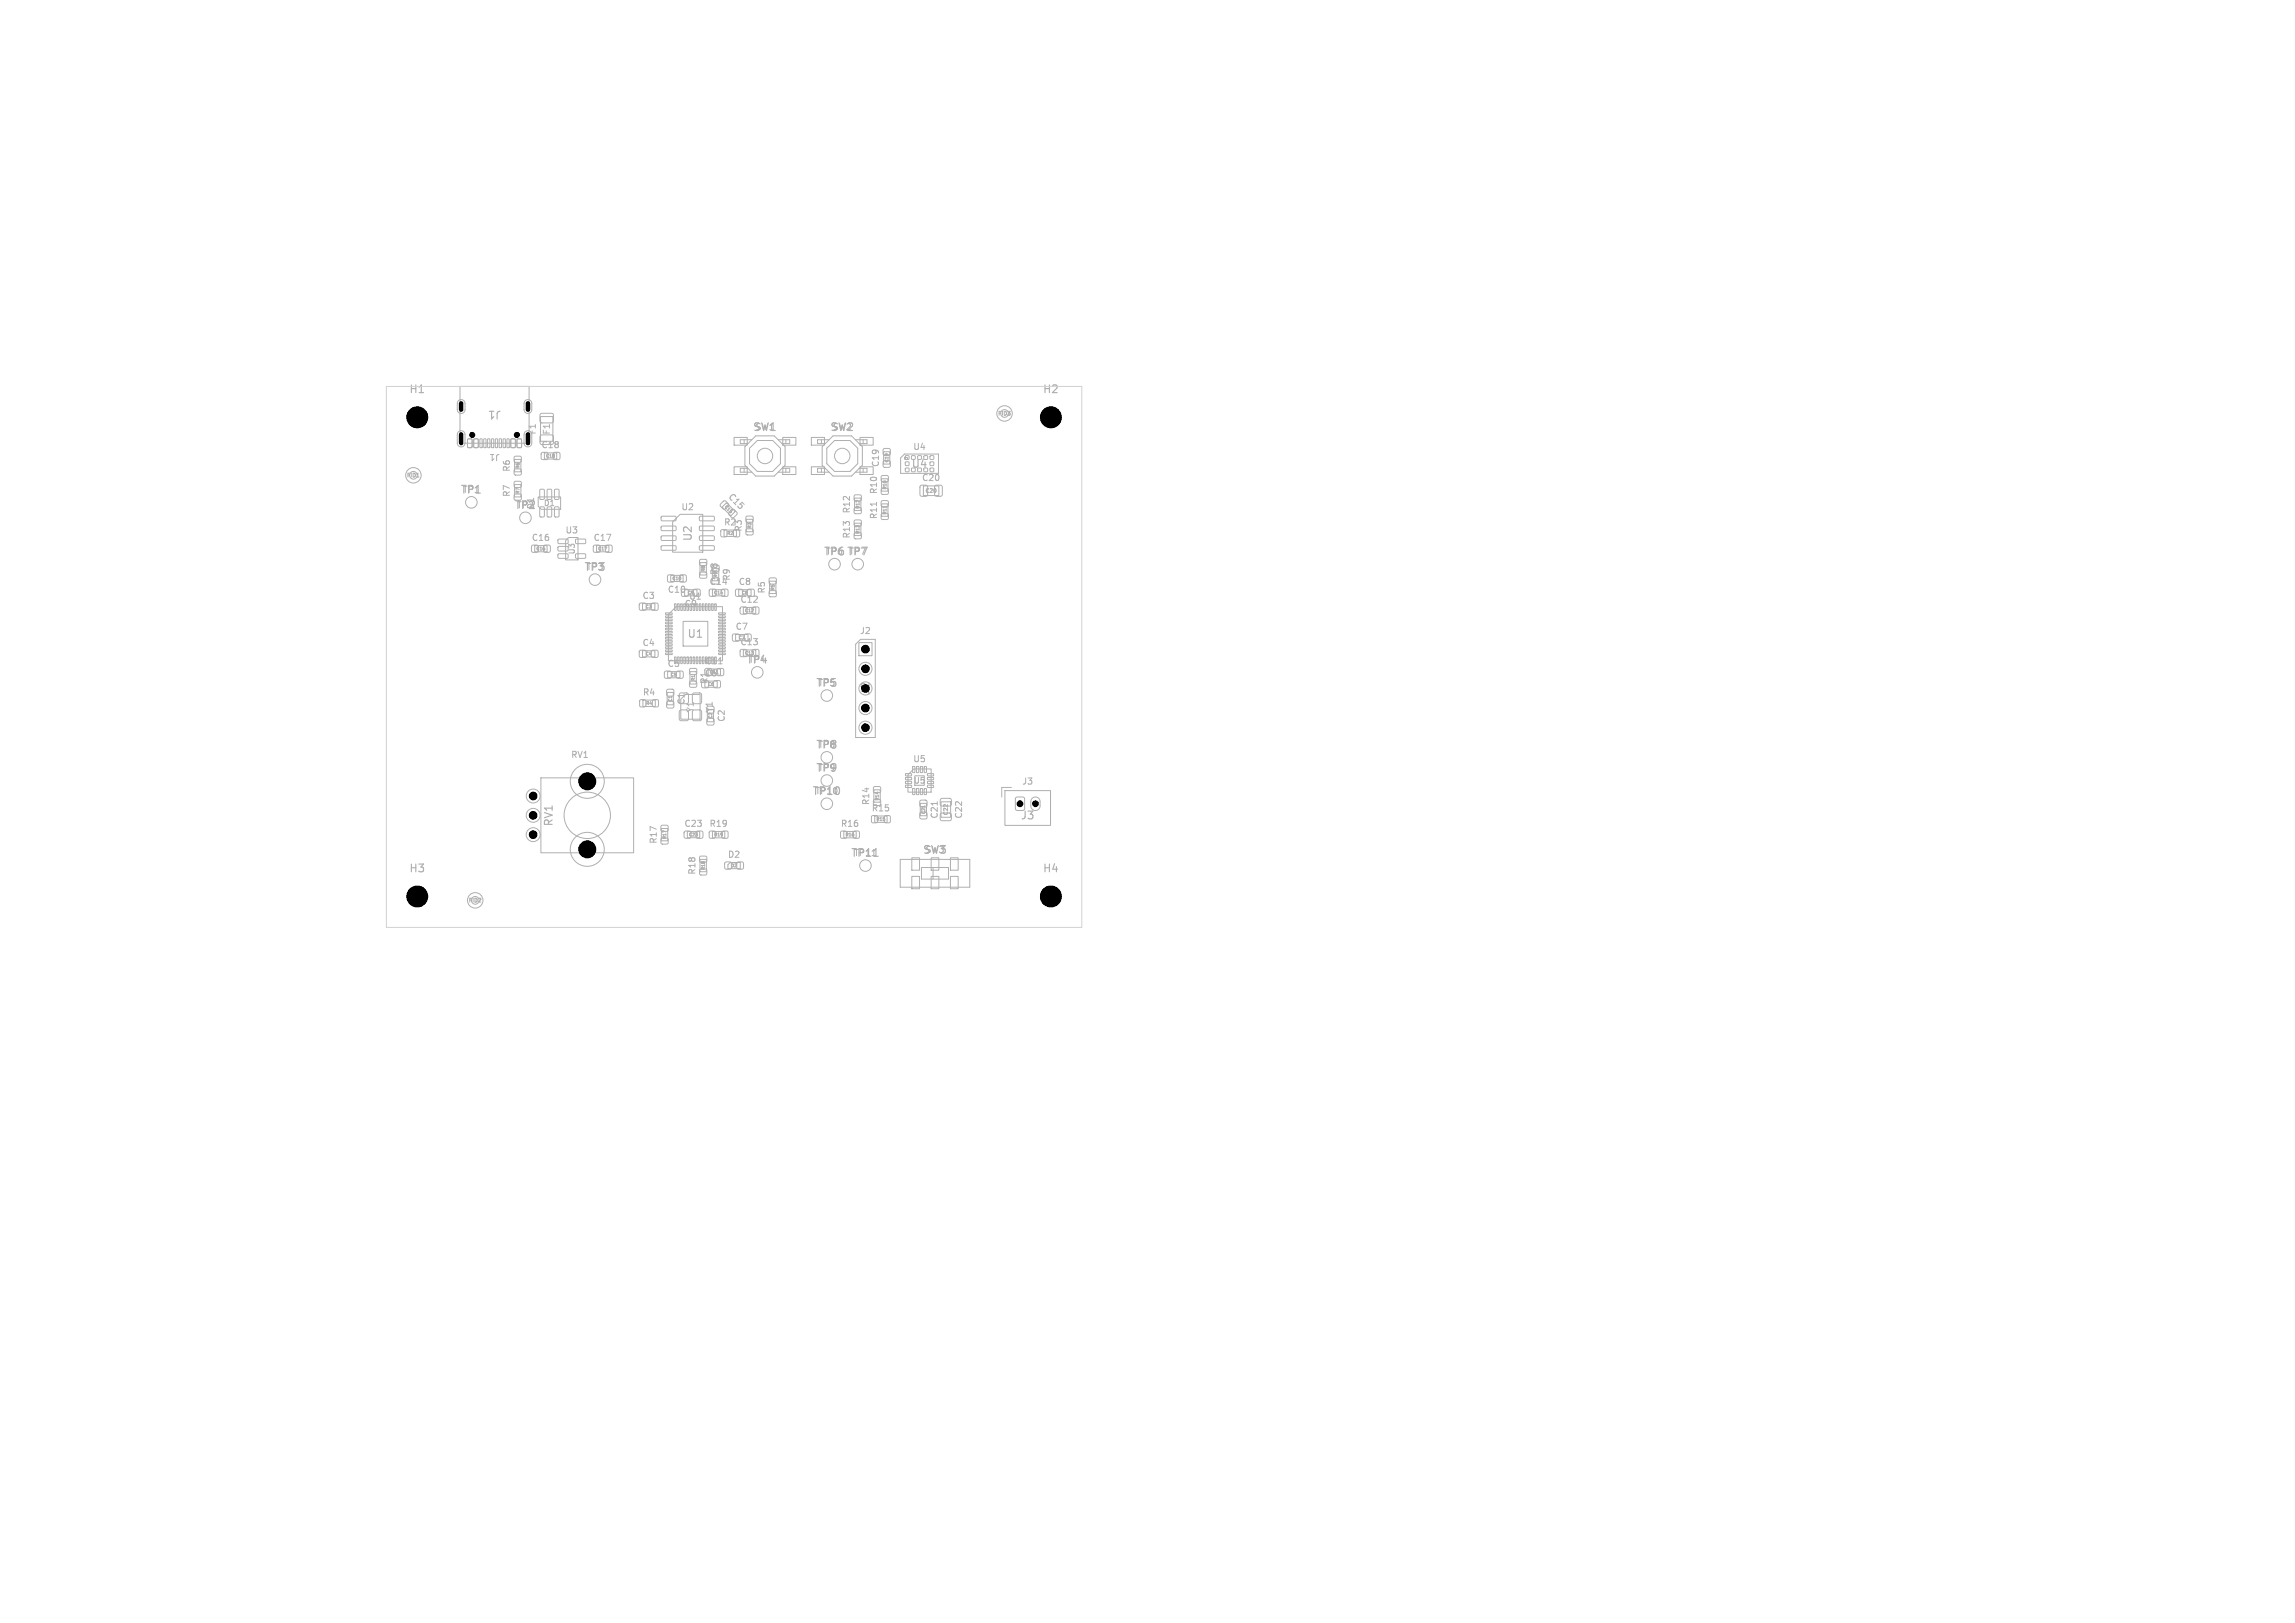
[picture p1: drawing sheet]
<svg xmlns="http://www.w3.org/2000/svg" width="297mm" height="210mm" viewBox="0 0 297 210" stroke-linecap="round" stroke-linejoin="round" font-family="sans-serif">
<defs><g id="words">
<g font-size="1.4" fill="#afafaf">
<text x="52.9" y="51.1">H1</text>
<text x="65" y="53" transform="rotate(-180 65 53)">J1</text>
<text x="134.9" y="51.1">H2</text>
<text x="52.9" y="54.7">H1</text>
<text x="97.4" y="56">SW1</text>
<text x="107.4" y="56">SW2</text>
<text x="59.5" y="64.1">TP1</text>
<text x="117.9" y="60.7">U4</text>
<text x="66.5" y="66.1">TP2</text>
<text x="89.7" y="70.1" transform="rotate(-90 89.7 70.1)">U2</text>
<text x="75.5" y="74.1">TP3</text>
<text x="88.9" y="82.7">U1</text>
<text x="96.5" y="86.1">TP4</text>
<text x="105.5" y="89.1">TP5</text>
<text x="105.5" y="100.1">TP9</text>
<text x="105.5" y="97.1">TP8</text>
<text x="71.7" y="107" transform="rotate(-90 71.7 107)">RV1</text>
<text x="105" y="103.1">TP10</text>
<text x="132" y="106.2">J3</text>
<text x="52.9" y="113.1">H3</text>
<text x="110" y="111.1">TP11</text>
<text x="119.4" y="110.7">SW3</text>
<text x="134.9" y="113.1">H4</text>
<text x="52.9" y="116.7">H3</text>
</g>
<text font-size="1.4" x="112.7" y="90.1" transform="rotate(-90 112.7 90.1)">J2</text>
<g font-size="1.1" fill="#afafaf">
<text x="64.8" y="58.6" transform="rotate(-180 64.8 58.6)">J1</text>
<text x="69.5" y="56.3" transform="rotate(-90 69.5 56.3)">F1</text>
<text x="70" y="58.2">C18</text>
<text x="71.3" y="56.3" transform="rotate(-90 71.3 56.3)">F1</text>
<text x="118.1" y="58.4">U4</text>
<text x="66.1" y="64.4" transform="rotate(-90 66.1 64.4)">R7</text>
<text x="66.1" y="61.1" transform="rotate(-90 66.1 61.1)">R6</text>
<text x="69.3" y="66" transform="rotate(-90 69.3 66)">D1</text>
<text x="94" y="64.4" transform="rotate(45 94 64.4)">C15</text>
<text x="113.6" y="64" transform="rotate(-90 113.6 64)">R10</text>
<text x="113.9" y="60.5" transform="rotate(-90 113.9 60.5)">C19</text>
<text x="119.2" y="62.4">C20</text>
<text x="68.7" y="70.2">C16</text>
<text x="73.1" y="69.2">U3</text>
<text x="76.7" y="70.2">C17</text>
<text x="88.1" y="66.2">U2</text>
<text x="93.6" y="68.2">R2</text>
<text x="96.1" y="68.9" transform="rotate(-90 96.1 68.9)">R3</text>
<text x="106.8" y="71.9">TP6</text>
<text x="109.8" y="71.9">TP7</text>
<text x="110.1" y="69.8" transform="rotate(-90 110.1 69.8)">R13</text>
<text x="110.1" y="66.5" transform="rotate(-90 110.1 66.5)">R12</text>
<text x="113.6" y="67.3" transform="rotate(-90 113.6 67.3)">R11</text>
<text x="83.1" y="77.7">C3</text>
<text x="86.3" y="76.9">C10</text>
<text x="89.1" y="77.8">U1</text>
<text x="91.7" y="75.9">C14</text>
<text x="93" y="74.5" transform="rotate(-90 93 74.5)">R8</text>
<text x="94.6" y="75.2" transform="rotate(-90 94.6 75.2)">R9</text>
<text x="95.5" y="75.9">C8</text>
<text x="99.1" y="76.9" transform="rotate(-90 99.1 76.9)">R5</text>
<text x="83.1" y="83.8">C4</text>
<text x="88.5" y="78.7">C9</text>
<text x="95.1" y="81.7">C7</text>
<text x="95.7" y="83.7">C13</text>
<text x="95.7" y="78.2">C12</text>
<text x="111.2" y="82.2">J2</text>
<text x="86.3" y="86.5">C5</text>
<text x="91.1" y="87.7">C6</text>
<text x="91.2" y="86.1">C11</text>
<text x="91.7" y="88.6" transform="rotate(-90 91.7 88.6)">R1</text>
<text x="83.1" y="90.2">R4</text>
<text x="88.7" y="91.3" transform="rotate(-90 88.7 91.3)">C1</text>
<text x="89.9" y="92.3" transform="rotate(-90 89.9 92.3)">Y1</text>
<text x="92.4" y="92.3" transform="rotate(-90 92.4 92.3)">Y1</text>
<text x="93.9" y="93.5" transform="rotate(-90 93.9 93.5)">C2</text>
<text x="73.8" y="98.2">RV1</text>
<text x="118.1" y="98.8">U5</text>
<text x="132.2" y="101.7">J3</text>
<text x="88.5" y="107.2">C23</text>
<text x="91.7" y="107.2">R19</text>
<text x="105.4" y="102.9">TP10</text>
<text x="108.7" y="107.2">R16</text>
<text x="112.7" y="104.3" transform="rotate(-90 112.7 104.3)">R14</text>
<text x="112.7" y="105.2">R15</text>
<text x="121.5" y="106" transform="rotate(-90 121.5 106)">C21</text>
<text x="124.7" y="106" transform="rotate(-90 124.7 106)">C22</text>
<text x="85.1" y="109.3" transform="rotate(-90 85.1 109.3)">R17</text>
<text x="90.1" y="113.3" transform="rotate(-90 90.1 113.3)">R18</text>
<text x="94.1" y="111.2">D2</text>
<text x="110.4" y="110.9">TP11</text>
</g>
<g font-size="1" fill="#afafaf">
<text x="70.3" y="65.6">D1</text>
<text x="74.5" y="71.8" transform="rotate(-90 74.5 71.8)">U3</text>
<text x="118.2" y="101.5">U5</text>
</g>
<g font-size=".7" fill="#afafaf">
<text x="129.1" y="53.9">FID3</text>
<text x="52.6" y="61.9">FID1</text>
<text x="119.7" y="63.9">C20</text>
<text x="122.8" y="105.5" transform="rotate(-90 122.8 105.5)">C22</text>
<text x="60.6" y="116.9">FID2</text>
</g>
<g font-size=".6" fill="#afafaf">
<text x="70.6" y="59.3">C18</text>
<text x="115" y="59.9" transform="rotate(-90 115 59.9)">C19</text>
<text x="67.3" y="63.9" transform="rotate(-90 67.3 63.9)">R7</text>
<text x="67.3" y="60.7" transform="rotate(-90 67.3 60.7)">R6</text>
<text x="93.6" y="65.7" transform="rotate(45 93.6 65.7)">C15</text>
<text x="111.3" y="65.9" transform="rotate(-90 111.3 65.9)">R12</text>
<text x="114.8" y="63.4" transform="rotate(-90 114.8 63.4)">R10</text>
<text x="69.4" y="71.3">C16</text>
<text x="77.4" y="71.3">C17</text>
<text x="94.1" y="69.3">R2</text>
<text x="97.3" y="68.4" transform="rotate(-90 97.3 68.4)">R3</text>
<text x="111.3" y="69.1" transform="rotate(-90 111.3 69.1)">R13</text>
<text x="114.8" y="66.6" transform="rotate(-90 114.8 66.6)">R11</text>
<text x="87" y="75.1">C10</text>
<text x="89" y="77">C9</text>
<text x="91.3" y="74" transform="rotate(-90 91.3 74)">R8</text>
<text x="92.4" y="77">C14</text>
<text x="92.9" y="74.8" transform="rotate(-90 92.9 74.8)">R9</text>
<text x="96" y="77">C8</text>
<text x="100.3" y="76.4" transform="rotate(-90 100.3 76.4)">R5</text>
<text x="83.5" y="78.8">C3</text>
<text x="95.6" y="82.8">C7</text>
<text x="96.4" y="79.3">C12</text>
<text x="83.5" y="84.9">C4</text>
<text x="86.8" y="87.6">C5</text>
<text x="90" y="88.2" transform="rotate(-90 90 88.2)">R1</text>
<text x="91.6" y="88.8">C6</text>
<text x="91.8" y="87.3">C11</text>
<text x="96.4" y="84.8">C13</text>
<text x="83.6" y="91.3">R4</text>
<text x="87" y="90.8" transform="rotate(-90 87 90.8)">C1</text>
<text x="92.2" y="93" transform="rotate(-90 92.2 93)">C2</text>
<text x="113.4" y="106.3">R15</text>
<text x="113.8" y="103.6" transform="rotate(-90 113.8 103.6)">R14</text>
<text x="119.8" y="105.4" transform="rotate(-90 119.8 105.4)">C21</text>
<text x="86.3" y="108.6" transform="rotate(-90 86.3 108.6)">R17</text>
<text x="89.1" y="108.3">C23</text>
<text x="91.3" y="112.6" transform="rotate(-90 91.3 112.6)">R18</text>
<text x="92.4" y="108.3">R19</text>
<text x="94.6" y="112.3">D2</text>
<text x="109.4" y="108.3">R16</text>
</g>
</g></defs>
<path d="M135.2 53.5v1M135.2 53.9h.6M135.8 53.5v1M136.2 53.6l.4-.1 .2 .1v.1l-.6 .8h.6M111.5 70.8h.7l-.4 1M113.1 110.8h.5M135.2 115.5v1M135.2 115.9h.6M135.8 115.5v1M136.5 115.4l-.3 .7h.7M136.7 115.8v.7" fill="none" stroke="#afafaf" stroke-width=".15"/>
<g fill="none" stroke="#afafaf" stroke-width=".13">
<path d="M59.3 55.9a.5 .5 0 0 1 .6-.1 .5 .5 0 0 1 .3 .4v1.1a.5 .5 0 0 1-.5 .5 .5 .5 0 0 1-.5-.5v-1.1zM59.3 51.8a.5 .5 0 0 1 .6-.1 .5 .5 0 0 1 .3 .5v.8a.5 .5 0 0 1-.5 .5 .5 .5 0 0 1-.5-.5v-.8zM59.5 50h9v7.4h-9zM60.5 56.8h.4l.2 .1v.9l-.1 .1h-.4l-.1-.1zM61.3 56.8h.4l.2 .1v.9l-.1 .1h-.3l-.2-.1zM62.1 56.8l.3 .1v1h-.1h-.2zM62.6 56.8l.3 .1v1h-.1h-.2zM63.1 56.8l.3 .1v1h-.1h-.2zM63.6 56.8l.3 .1v1h-.1h-.2zM64.1 56.8l.3 .1v1h-.1h-.2zM64.6 56.8l.3 .1v1h-.1h-.2zM65.1 56.8l.3 .1v1h-.1h-.2z"/>
<path d="M65.6 56.8l.3 .1v1h-.1h-.2zM66.1 56.8h.4l.2 .1v.9l-.1 .1h-.3l-.2-.1zM66.6 59.1h.8v.7h-.8zM66.6 59.5h.8v1.6h-.8zM66.9 56.8h.4l.2 .1v.9l-.1 .1h-.3l-.2-.1zM68 55.9a.5 .5 0 0 1 .5-.1 .5 .5 0 0 1 .3 .4v1.1a.5 .5 0 0 1-.5 .5 .5 .5 0 0 1-.5-.5v-1.1zM68 51.8a.5 .5 0 0 1 .5-.1 .5 .5 0 0 1 .3 .5v.8a.5 .5 0 0 1-.5 .5 .5 .5 0 0 1-.5-.5v-.8zM69.9 56.3h.2h1.4l.1 .2v.9l-.2 .1h-1.4l-.1-.2zM69.9 53.5h.2h1.4l.1 .2v.9l-.2 .1h-1.4l-.1-.2zM69.9 53.9h1.6v3.2h-1.6zM70.1 58.6l.1-.1 .7 .1v.2v.6l-.2 .1-.6-.1-.1-.1zM70.4 58.6h1.7v.8h-1.7z"/>
<path d="M71.6 58.6l.2-.1 .6 .1 .1 .2-.1 .6-.1 .1-.7-.1v-.1zM95 56.6h1.7v1h-1.7zM96.3 56.9v.5M97 58l1-1h2l1 1v2l-1 1h-2l-1-1zM97.3 56.9h-1.5v.5h1M97.8 56.4h2.4l1.4 1.4v2.4l-1.4 1.4h-2.4l-1.4-1.4v-2.4zM100.7 56.9h1.5v.5h-1M101.3 56.6h1.7v1h-1.7zM101.7 56.9v.5M105 56.6h1.7v1h-1.7zM106.3 56.9v.5M107.3 56.9h-1.5v.5h1"/>
<path d="M107.8 56.4h2.4l1.4 1.4v2.4l-1.4 1.4h-2.4l-1.4-1.4v-2.4zM108 57h2l1 1v2l-1 1h-2l-1-1v-2zM110.7 56.9h1.5v.5h-1M111.3 56.6h1.7v1h-1.7zM111.7 56.9v.5M114.3 59.6h.2h.7v.2v.6l-.2 .1-.7-.1v-.1zM114.3 58.1l.2-.1 .7 .1v.2v.6h-.2h-.7v-.2zM114.3 58.5h.8v1.6h-.8zM117 58.8h4.4v2.5h-4.8v-2zM117.1 59.2h.3v.2h-.3zM117.2 59h.4v.4h-.4zM117.2 59.8h.4v.4h-.4z"/>
<path d="M118 59h.4v.4h-.4zM118.8 59h.4v.4h-.4zM119.6 59h.4v.4h-.4zM120.4 59h.4v.4h-.4zM120.4 59.8h.4v.4h-.4zM53.9 61.7h.3M66.6 64h.8v.7h-.8zM66.6 62.3h.8v.7h-.8zM66.6 60.7h.8v.7h-.8zM66.6 62.7h.8v1.6h-.8zM68.8 70.6l.2-.1 .6 .1 .1 .2-.1 .6-.2 .1-.6-.1v-.1zM69.2 70.6h1.6v.8h-1.6z"/>
<path d="M69.6 64.3h2.9v1.6h-2.5l-.4-.4zM69.9 65.6h.4l.1 .1v1.1v.1h-.4l-.1-.1zM69.9 63.3h.4l.1 .1v1.1v.1h-.4l-.1-.1zM70.4 70.6l.1-.1 .7 .1v.2v.6l-.2 .1-.6-.1-.1-.1zM70.8 65.6h.5l.1 .1v1.1l-.1 .1h-.4l-.1-.1zM70.8 63.3h.5l.1 .1v1.1l-.1 .1h-.4l-.1-.1zM71.8 65.6h.4l.1 .1v1.1v.1h-.4l-.1-.1zM71.8 63.3h.4l.1 .1v1.1v.1h-.4l-.1-.1zM72.2 69.8h1.2l.1 .1v.4l-.1 .1-1.1-.1-.1-.1zM72.2 70.7h1.2l.1 .2v.3l-.1 .1h-1.1l-.1-.1zM72.2 71.7h1.2l.1 .1v.4l-.1 .1-1.1-.1-.1-.1zM73.2 70l.4-.4h1.2v2.9h-1.6z"/>
<path d="M74.5 71.7h1.2l.1 .1v.4l-.2 .1-1-.1-.1-.1zM74.5 69.8h1.2l.1 .1v.4l-.2 .1-1-.1-.1-.1zM76.8 70.6l.2-.1 .6 .1 .1 .2-.1 .6-.1 .1-.7-.1v-.1zM77.2 70.6h1.6v.8h-1.6zM78.4 70.6l.1-.1 .7 .1v.2v.6l-.2 .1-.6-.1-.1-.1zM82.8 78.1l.1-.1 .7 .1v.2v.6l-.2 .1-.6-.1-.1-.1zM83.1 78.1h1.6v.8h-1.6zM84.3 78.1l.2-.1 .6 .1 .1 .2-.1 .6-.1 .1-.7-.1v-.1zM85.6 66.8h1.8l.1 .1v.4l-.1 .1h-1.8l-.1-.2zM85.6 68.1h1.8l.1 .1v.4l-.1 .1h-1.8l-.1-.2zM85.6 69.4l1.8-.1 .1 .2v.3l-.1 .1h-1.8l-.1-.1zM85.6 70.6h1.8l.1 .2v.3l-.1 .1h-1.8l-.1-.1z"/>
<path d="M86.1 79.3h.9v.2h-.8zM86.1 79.7h.9v.2h-.8zM86.4 74.4h.2h.6l.1 .2-.1 .7h-.2h-.6v-.2zM86.5 79.5l1-1h6v7h-7zM86.8 74.5h1.6v.8h-1.6zM87 67.5l1-.9h2.9v4.9h-3.9zM87.3 78.1l.2 .1-.1 .8h-.1zM87.7 78.1l.2 .1-.1 .8h-.1zM88 74.4h.1h.7v.2v.7h-.2h-.6l-.1-.2zM88.1 78.1l.2 .1-.1 .8h-.1zM88.2 76.3l.2-.1 .6 .1 .1 .2-.1 .6-.1 .1-.7-.1v-.1zM88.6 76.3h1.6v.8h-1.6z"/>
<path d="M89.8 76.3l.2-.1 .6 .1v.2v.6l-.2 .1-.6-.1-.1-.1zM90.1 78.1l.2 .1-.1 .8h-.1zM90.5 78.1l.2 .1-.1 .8h-.1zM90.5 70.6h1.9v.2v.3l-.1 .1h-1.7l-.1-.1zM90.5 69.4l1.9-.1v.2v.3l-.1 .1h-1.7l-.1-.1zM90.5 68.1h1.9v.1v.4l-.1 .1h-1.7l-.1-.2zM90.5 66.8h1.9v.1v.4l-.1 .1h-1.7l-.1-.2zM90.6 72.4h.8v.7h-.8zM90.6 74.1h.8v.7h-.8zM90.6 72.8h.8v1.6h-.8zM90.9 78.1l.2 .1-.1 .8h-.1zM91.3 78.1l.2 .1-.1 .8h-.1z"/>
<path d="M91.7 78.1l.2 .1v.8h-.2zM91.8 76.3l.2-.1 .6 .1 .1 .2-.1 .6-.2 .1-.6-.1v-.1zM92.1 78.1l.2 .1v.8h-.2zM92.2 73.6h.8v1.6h-.8zM92.2 76.3h1.6v.8h-1.6zM92.5 78.1l.2 .1v.8h-.2zM93 79.7h.8l.1 .2h-.8zM93 79.3h.8l.1 .2h-.8zM93.3 65.2l.5-.4 .1 .1 .4 .4-.4 .5-.2 .1-.4-.4-.1-.1zM93.3 68.6h.7v.8h-.7zM93.4 76.3l.1-.1 .7 .1v.2v.6l-.2 .1-.6-.1-.1-.1zM93.5 65.6l.5-.5 1.1 1.1-.5 .5z"/>
<path d="M93.7 68.6h1.6v.8h-1.6zM94.7 66l.2-.1 .1 .1 .4 .4-.1 .2-.5 .4-.1-.1-.4-.4zM95 68.6h.7v.8h-.7zM95 60.4h1.7v1h-1.7zM95.2 76.3l.2-.1 .6 .1 .1 .2-.1 .6-.2 .1-.6-.1v-.1zM95.6 76.3h1.6v.8h-1.6zM95.8 78.6l.2-.1 .6 .1 .1 .2-.1 .6-.2 .1-.6-.1v-.1zM96.2 78.6h1.6v.8h-1.6zM96.3 60.6v.5M96.6 68.5h.8v.7h-.8zM96.6 66.8h.8v.7h-.8zM96.6 67.2h.8v1.6h-.8z"/>
<path d="M96.8 76.3l.2-.1 .6 .1v.2v.6l-.2 .1-.6-.1-.1-.1zM96.8 60.6h-1v.5h1.5M97.4 78.6l.1-.1 .7 .1v.2v.6l-.2 .1-.6-.1-.1-.1zM99.6 76.5h.8v.7h-.8zM99.6 74.8h.8v.7h-.8zM99.6 75.2h.8v1.6h-.8zM101.2 60.6h1v.5h-1.5M101.3 60.4h1.7v1h-1.7zM101.7 60.6v.5M105 60.4h1.7v1h-1.7zM106.3 60.6v.5M106.8 60.6h-1v.5h1.5"/>
<path d="M110.6 69h.8v.7h-.8zM110.6 67.3h.8v.7h-.8zM110.6 65.7h.8v.7h-.8zM110.6 64.1h.8v.7h-.8zM110.6 67.7h.8v1.6h-.8zM110.6 64.5h.8v1.6h-.8zM111.2 60.6h1v.5h-1.5M111.3 60.4h1.7v1h-1.7zM111.7 60.6v.5M113.4 65v.4M114.1 66.5h.8v.7h-.8zM114.1 64.8h.8v.7h-.8z"/>
<path d="M114.1 63.2h.8v.7h-.8zM114.1 61.6h.8v.7h-.8zM114.1 65.2h.8v1.6h-.8zM114.1 62h.8v1.6h-.8zM114.7 65.5v.2M117.2 60.6h.4v.4h-.4zM119.1 62.8h.7l.2 .1 .1 1.1-.2 .2h-.6l-.2-.1-.1-1.1zM119.5 62.9h2v1.2h-2zM120.4 60.6h.4v.4h-.4zM121 62.8h.7l.2 .1 .1 1.1-.2 .2h-.6l-.2-.1-.1-1.1zM82.8 84.2l.1-.1 .7 .1v.2v.6l-.2 .1-.6-.1-.1-.1zM82.8 90.6h.7v.8h-.7z"/>
<path d="M83.1 84.2h1.6v.8h-1.6zM83.2 90.6h1.6v.8h-1.6zM84.3 84.2l.2-.1 .6 .1 .1 .2-.1 .6-.1 .1-.7-.1v-.1zM84.5 90.6h.7v.8h-.7zM86 86.9l.2-.1 .6 .1 .1 .2-.1 .6-.2 .1-.6-.1v-.1zM86.1 80.1h.9v.2h-.8zM86.1 80.5h.9v.2h-.8zM86.1 80.9h.9v.2h-.8zM86.1 81.3h.9v.2h-.8zM86.1 81.7h.9v.2h-.8zM86.1 82.1h.9v.2h-.8zM86.1 82.5h.9v.2h-.8z"/>
<path d="M86.1 82.9h.9v.2h-.8zM86.1 83.3h.9v.2h-.8zM86.1 83.7h.9v.2h-.8zM86.1 84.1h.9v.2h-.8zM86.1 84.5h.9v.2h-.8zM86.3 89.2h.2h.6l.1 .2-.1 .6-.1 .1-.7-.1v-.1zM86.3 90.8l.2-.1 .6 .1 .1 .2-.1 .6h-.1h-.7v-.2zM86.3 89.6h.8v1.6h-.8zM86.4 86.9h1.6v.8h-1.6zM87.3 85l.2 .1-.1 .8-.1-.1zM87.6 86.9l.1-.1 .7 .1v.2v.6l-.2 .1-.6-.1-.1-.1zM87.7 85l.2 .1-.1 .8-.1-.1z"/>
<path d="M88 89.7h.1h.9l.1 .2-.1 1.1-.1 .1-.9-.1-.1-.2zM88 91.9h.1h.9l.1 .2-.1 1.1-.1 .1-.9-.1-.1-.2zM88.1 90.5l.6-.6h1.9v3.2h-2.5zM88.1 85l.2 .1-.1 .8-.1-.1zM88.4 80.4h3.2v3.2h-3.2zM88.5 85l.2 .1-.1 .8-.1-.1zM88.9 85l.2 .1-.1 .8-.1-.1zM89.3 86.5h.8v.7h-.8zM89.3 88.2h.8v.7h-.8zM89.3 86.9h.8v1.6h-.8zM89.3 85l.2 .1-.1 .8-.1-.1zM89.7 91.9h.1h.9l.1 .2-.1 1.1-.2 .1-.8-.1-.1-.2z"/>
<path d="M89.7 89.7h.1h.9l.1 .2-.1 1.1-.2 .1-.8-.1-.1-.2zM89.7 85l.2 .1-.1 .8-.1-.1zM90.1 85l.2 .1-.1 .8-.1-.1zM90.5 85l.2 .1-.1 .8-.1-.1zM90.9 88.1h.1h.6l.1 .2-.1 .6-.1 .1-.6-.1-.1-.1zM91.2 88.1h1.6v.8h-1.6zM91.5 93l.2-.1 .6 .1 .1 .2-.1 .6h-.1h-.7v-.2zM91.5 91.8h.8v1.6h-.8zM91.6 86.6h1.6v.8h-1.6zM92.4 88.1h.2h.6v.2v.6l-.2 .1-.6-.1-.1-.1zM92.7 87.1h.2M92.8 86.6l.2-.1 .6 .1 .1 .1-.1 .7h-.2h-.6v-.2z"/>
<path d="M93 85.9h.4M93 84.5h.8l.1 .2h-.8zM93 84.1h.8l.1 .2h-.8zM93 83.7h.8l.1 .2h-.8zM93 83.3h.8l.1 .2h-.8zM93 82.9h.8l.1 .2h-.8zM93 82.5h.8l.1 .2h-.8zM93 82.1h.8l.1 .2h-.8zM93 81.7h.8l.1 .2h-.8zM93 81.3h.8l.1 .2h-.8zM93 80.9h.8l.1 .2h-.8zM93 80.5h.8l.1 .2h-.8z"/>
<path d="M93 80.1h.8l.1 .2h-.8zM94.8 82.1l.2-.1 .6 .1 .1 .2-.1 .6-.2 .1-.6-.1v-.1zM95.2 82.1h1.6v.8h-1.6zM95.8 84.1l.2-.1 .6 .1 .1 .2-.1 .6-.2 .1-.6-.1v-.1zM96.2 84.1h1.6v.8h-1.6zM96.4 82.1l.2-.1 .6 .1v.2v.6l-.2 .1-.6-.1-.1-.1zM97.4 84.1l.1-.1 .7 .1v.2v.6l-.2 .1-.6-.1-.1-.1zM110.7 83.4l.7-.7h1.9v12.7h-2.6zM111.2 83.2h1.6v1.7h-1.6zM118.1 99.2h.3v.8l-.3-.1zM118.2 99.5h2.3v3h-3v-2.2zM118.6 99.2h.3v.8l-.3-.1z"/>
<path d="M119.1 99.2h.3v.8l-.3-.1zM119.6 99.2h.3v.8l-.3-.1zM70 100.7h12v9.7h-12zM85.6 108.5h.8v.7h-.8zM85.6 106.8h.8v.7h-.8zM85.6 107.2h.8v1.6h-.8zM88.6 107.6l.1-.1 .7 .1v.2v.6l-.2 .1-.6-.1-.1-.1zM88.9 107.6h1.6v.8h-1.6zM90.1 107.6l.2-.1 .6 .1 .1 .2-.1 .6-.1 .1-.7-.1v-.1zM90.6 112.5h.8v.7h-.8zM90.6 110.8h.8v.7h-.8zM90.6 111.2h.8v1.6h-.8z"/>
<path d="M91.8 107.6h.7v.8h-.7zM92.2 107.6h1.6v.8h-1.6zM93.5 107.6h.7v.8h-.7zM93.8 111.6h.8v.8h-.8zM94.5 111.6h1.3v.8h-1.6v-.5zM95.4 111.6h.8v.8h-.8zM108.8 107.6h.7v.8h-.7zM109.2 107.6h1.6v.8h-1.6zM110.5 107.6h.7v.8h-.7zM112.8 105.6h.7v.8h-.7zM113.1 103.5h.8v.7h-.8zM113.1 101.8h.8v.7h-.8z"/>
<path d="M113.1 102.2h.8v1.6h-.8zM113.2 105.6h1.6v.8h-1.6zM114.5 105.6h.7v.8h-.7zM116.5 111.2h9v3.6h-9zM117.2 100.1h.7l.1 .3h-.8zM117.2 100.6h.7l.1 .3h-.8zM117.2 101.1h.7l.1 .3h-.8zM117.2 101.6h.7l.1 .3h-.8zM118 111h1v1.6h-1zM118 113.4h1v1.6h-1zM118.1 102l.3 .1v.7h-.3zM118.4 100.4h1.2v1.2h-1.2z"/>
<path d="M118.6 102l.3 .1v.7h-.3zM119.1 103.6l.2-.1 .6 .1 .1 .2-.1 .6h-.2h-.6l-.1-.2zM119.1 105.1h.2h.6l.1 .2-.1 .6-.2 .1-.6-.1-.1-.1zM119.1 104h.8v1.6h-.8zM119.1 102l.3 .1v.7h-.3zM119.3 112.3h3.5v1.5h-3.5zM119.6 102l.3 .1v.7h-.3zM119.7 104.2v.3M120 101.6h.8v.3h-.7zM120 101.1h.8v.3h-.7zM120 100.6h.8v.3h-.7zM120 100.1h.8v.3h-.7z"/>
<path d="M120.5 111h1v1.6h-1zM120.5 113.4h1v1.6h-1zM120.8 112.3v1.5M121.3 103.7v.5M121.7 103.4l.2-.1h1.1l.1 .3v.5l-.2 .2h-1.1l-.1-.2zM121.7 105.3l.2-.1h1.1l.1 .3v.5l-.2 .2h-1.1l-.1-.2zM121.8 103.8h1.2v2h-1.2zM123 111h1v1.6h-1zM123 113.4h1v1.6h-1zM130.1 102.3h5.8v4.5h-5.8zM130.9 101.9h-1.3v1.2M131.5 103.2l.9-.1 .2 .2v1.3l-.2 .3h-.8l-.2-.2v-1.3z"/>
<path d="M133.6 103.3a.6 .6 0 0 1 .6-.1 .6 .6 0 0 1 .4 .5v.6a.6 .6 0 0 1-.6 .6 .6 .6 0 0 1-.6-.6v-.7z"/>
<circle cx="54" cy="54" r="1.35"/>
<circle cx="61.1" cy="56.3" r=".33"/>
<circle cx="66.9" cy="56.3" r=".32"/>
<circle cx="99" cy="59" r="1"/>
<circle cx="109" cy="59" r="1"/>
<circle cx="130" cy="53.5" r="1"/>
<circle cx="130" cy="53.5" r=".5"/>
<circle cx="136" cy="54" r="1.35"/>
<circle cx="53.5" cy="61.5" r=".5"/>
<circle cx="53.5" cy="61.5" r="1"/>
<circle cx="61" cy="65" r=".75"/>
<circle cx="68" cy="67" r=".75"/>
<circle cx="77" cy="75" r=".75"/>
<circle cx="108" cy="73" r=".75"/>
<circle cx="111" cy="73" r=".75"/>
<circle cx="98" cy="87" r=".75"/>
<circle cx="107" cy="90" r=".75"/>
<circle cx="107" cy="98" r=".75"/>
<circle cx="112" cy="89.1" r=".85"/>
<circle cx="112" cy="94.2" r=".85"/>
<circle cx="112" cy="86.5" r=".85"/>
<circle cx="112" cy="91.6" r=".85"/>
<circle cx="54" cy="116" r="1.35"/>
<circle cx="61.5" cy="116.5" r=".5"/>
<circle cx="61.5" cy="116.5" r="1"/>
<circle cx="69" cy="108" r=".9"/>
<circle cx="69" cy="103" r=".9"/>
<circle cx="69" cy="105.5" r=".9"/>
<circle cx="76" cy="105.5" r="3"/>
<circle cx="76" cy="109.9" r="2.2"/>
<circle cx="76" cy="101.1" r="2.2"/>
<circle cx="107" cy="104" r=".75"/>
<circle cx="107" cy="101" r=".75"/>
<circle cx="112" cy="112" r=".75"/>
<circle cx="136" cy="116" r="1.35"/>
</g>
<path d="M50 50h90v70h-90z" fill="none" stroke="#d0d2cd" stroke-width=".13"/>
<g fill="#000" stroke="#000" stroke-width=".13">
<circle cx="54" cy="54" r="1.35"/>
<circle cx="61.1" cy="56.3" r=".33"/>
<circle cx="66.9" cy="56.3" r=".32"/>
<circle cx="136" cy="54" r="1.35"/>
<circle cx="112" cy="94.2" r=".5"/>
<circle cx="112" cy="86.5" r=".5"/>
<circle cx="112" cy="84" r=".5"/>
<circle cx="112" cy="91.6" r=".5"/>
<circle cx="54" cy="116" r="1.35"/>
<circle cx="69" cy="103" r=".5"/>
<circle cx="69" cy="108" r=".5"/>
<circle cx="69" cy="105.5" r=".5"/>
<circle cx="76" cy="101.1" r="1.1"/>
<circle cx="76" cy="109.9" r="1.1"/>
<circle cx="132" cy="104" r=".37"/>
<circle cx="134" cy="104" r=".37"/>
<circle cx="136" cy="116" r="1.35"/>
</g>
<path d="M59.7 52.2v.8M59.7 56.2v1.1M68.3 52.2v.8M68.3 56.2v1.1" fill="none" stroke="#000" stroke-width=".6"/>
<use href="#words"/>
</svg>
